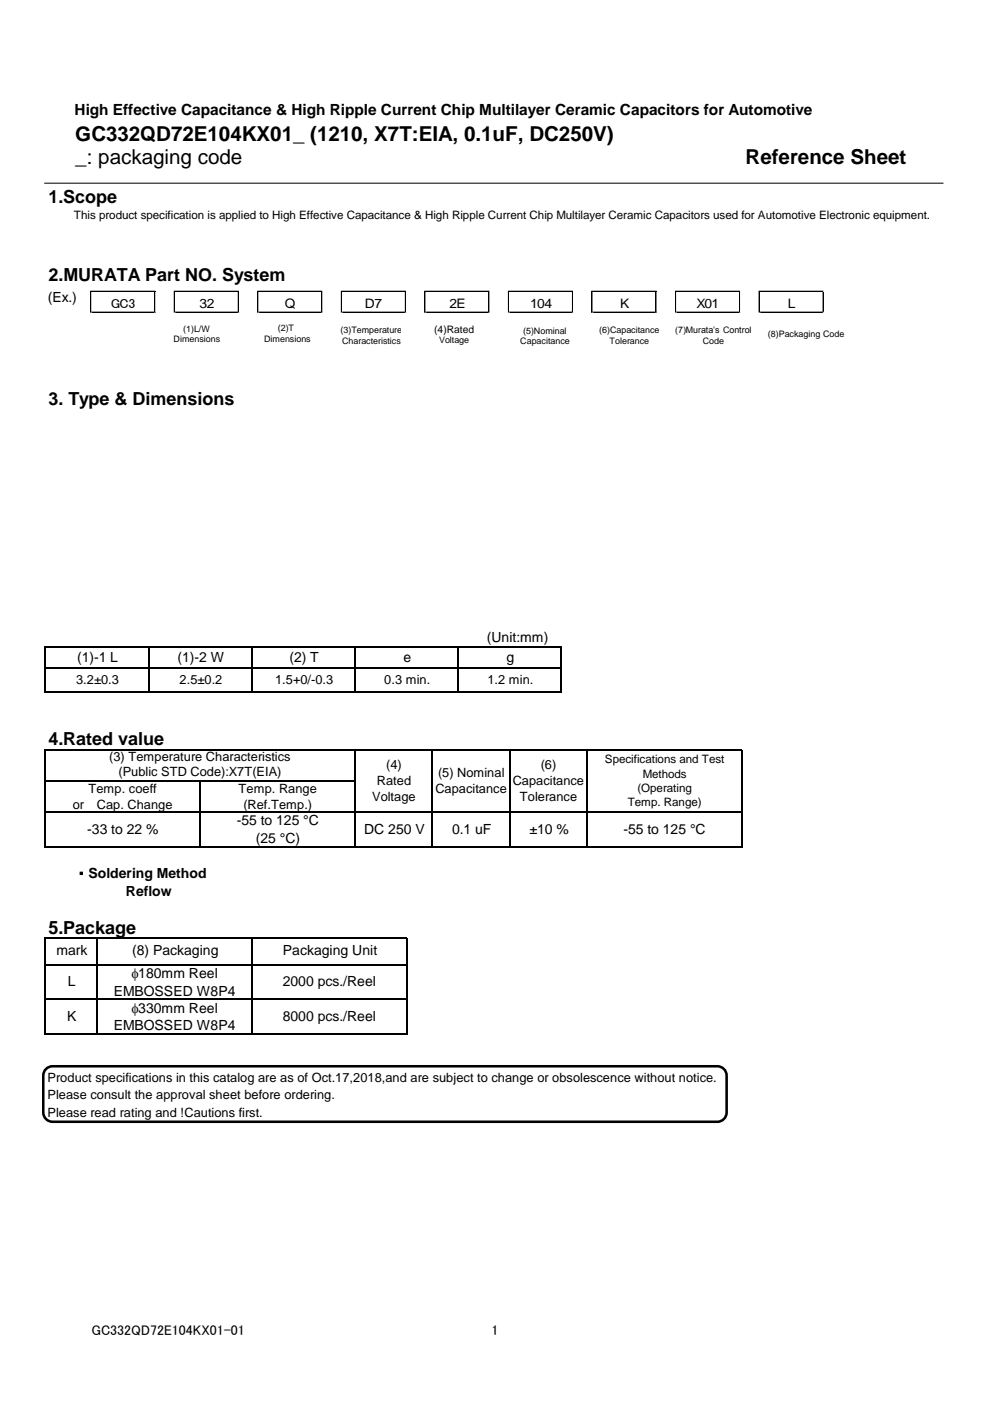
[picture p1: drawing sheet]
<svg xmlns="http://www.w3.org/2000/svg" width="210mm" height="297mm" viewBox="0 0 210 297" stroke-linecap="round" stroke-linejoin="round" font-family="sans-serif">
<defs><g id="words">
<g font-size="4.4">
<text x="16" y="29.8">GC332QD72E104KX01_ (1210, X7T:EIA, 0.1uF, DC250V)</text>
<text x="16" y="34.8">_: packaging code</text>
<text x="158" y="34.8">Reference Sheet</text>
</g>
<g font-size="3.8">
<text x="10.2" y="42.9">1.Scope</text>
<text x="10.2" y="59.5">2.MURATA Part NO. System</text>
<text x="10.2" y="85.7">3. Type &amp; Dimensions</text>
<text x="10.2" y="157.9">4.Rated value</text>
<text x="10.2" y="197.9">5.Package</text>
</g>
<text font-size="3.3" x="15.8" y="24.3">High Effective Capacitance &amp; High Ripple Current Chip Multilayer Ceramic Capacitors for Automotive</text>
<g font-size="3">
<text x="10.1" y="63.9">(Ex.)</text>
<text x="103.1" y="136">(Unit:mm)</text>
<text x="16.3" y="140.2">(1)-1 L</text>
<text x="37.6" y="140.2">(1)-2 W</text>
<text x="61.3" y="140.2">(2) T</text>
<text x="85.5" y="140.2">e</text>
<text x="107.3" y="140.2">g</text>
<text x="18.5" y="176.8">-33 to 22 %</text>
<text x="50.2" y="174.9">-55 to 125 °C</text>
<text x="54.2" y="178.7">(25 °C)</text>
<text x="77.1" y="176.7">DC 250 V</text>
<text x="95.8" y="176.7">0.1 uF</text>
<text x="112.2" y="176.7">±10 %</text>
<text x="132.1" y="176.8">-55 to 125 °C</text>
<text x="15.7" y="186.2">・Soldering Method</text>
<text x="26.7" y="189.8">Reflow</text>
<text x="11.9" y="202.5">mark</text>
<text x="28" y="202.5">(8) Packaging</text>
<text x="60" y="202.5">Packaging Unit</text>
<text x="14.4" y="209">L</text>
<text x="27.9" y="207.3">f180mm Reel</text>
<text x="59.9" y="209.1">2000 pcs./Reel</text>
<text x="24.1" y="211">EMBOSSED W8P4</text>
<text x="27.9" y="214.7">f330mm Reel</text>
<text x="14.2" y="216.4">K</text>
<text x="24.1" y="218.4">EMBOSSED W8P4</text>
<text x="59.9" y="216.4">8000 pcs./Reel</text>
<text x="19.4" y="282.9">GC332QD72E104KX01-01</text>
<text x="104.1" y="282.9">1</text>
</g>
<g font-size="2.8">
<text x="23.5" y="65.3">GC3</text>
<text x="42.3" y="65.3">32</text>
<text x="60.4" y="65.3">Q</text>
<text x="77.3" y="65.3">D7</text>
<text x="95.2" y="65.3">2E</text>
<text x="112.3" y="65.3">104</text>
<text x="131.4" y="65.3">K</text>
<text x="147.6" y="65.3">X01</text>
<text x="167" y="65.3">L</text>
</g>
<g font-size="2.7">
<text x="16.1" y="145">3.2±0.3</text>
<text x="38.1" y="145">2.5±0.2</text>
<text x="58.3" y="145">1.5+0/-0.3</text>
<text x="81.4" y="145">0.3 min.</text>
<text x="103.3" y="145">1.2 min.</text>
<text x="23.2" y="161.2">(3) Temperature Characteristics</text>
<text x="25.1" y="164.5">(Public STD Code):X7T(EIA)</text>
<text x="79.9" y="166.4">Rated</text>
<text x="81.8" y="163">(4)</text>
<text x="92.8" y="164.7">(5) Nominal</text>
<text x="108.6" y="166.4">Capacitance</text>
<text x="114.6" y="163">(6)</text>
<text x="15.4" y="171.4">or</text>
<text x="18.8" y="168">Temp. coeff</text>
<text x="20.5" y="171.4">Cap. Change</text>
<text x="50.6" y="168">Temp. Range</text>
<text x="51.6" y="171.4">(Ref.Temp.)</text>
<text x="78.8" y="169.7">Voltage</text>
<text x="92.3" y="168">Capacitance</text>
<text x="110.2" y="169.7">Tolerance</text>
<text x="10.1" y="229.3">Product specifications in this catalog are as of Oct.17,2018,and are subject to change or obsolescence without notice.</text>
<text x="10.1" y="233">Please consult the approval sheet before ordering.</text>
<text x="10.1" y="236.6">Please read rating and !Cautions first.</text>
</g>
<g font-size="2.5">
<text x="15.7" y="46.4">This product specification is applied to High Effective Capacitance &amp; High Ripple Current Chip Multilayer Ceramic Capacitors used for Automotive Electronic equipment.</text>
<text x="128.2" y="161.7">Specifications and Test</text>
<text x="135.1" y="167.8">(Operating</text>
<text x="136.2" y="164.8">Methods</text>
<text x="133" y="170.9">Temp. Range)</text>
</g>
<text font-size="2.2" x="92" y="70.5">(4)Rated</text>
<g font-size="1.9">
<text x="38.8" y="70.4">(1)L/W</text>
<text x="58.9" y="70.2">(2)T</text>
<text x="72.2" y="70.6">(3)Temperature</text>
<text x="110.9" y="70.7">(5)Nominal</text>
<text x="127" y="70.6">(6)Capacitance</text>
<text x="143.1" y="70.6">(7)Murata’s Control</text>
<text x="162.7" y="71.5">(8)Packaging Code</text>
<text x="36.8" y="72.5">Dimensions</text>
<text x="55.9" y="72.4">Dimensions</text>
<text x="72.5" y="72.8">Characteristics</text>
<text x="93" y="72.8">Voltage</text>
<text x="110.2" y="72.9">Capacitance</text>
<text x="129.2" y="72.8">Tolerance</text>
<text x="148.9" y="72.8">Code</text>
</g>
</g></defs>
<g fill="none" stroke="#000" stroke-width=".25">
<path d="M9.5 136.9v9.9M9.7 137.1h109.4M31.5 137.2v9.6M53.4 137.2v9.6M75.2 137.2v9.6M97.1 137.2v9.6M118.9 137.2v9.6M9.5 158.8v20.9M9.7 141.7h109.4M9.7 146.7h109.4M9.7 158.9h147.6M75.2 159v20.7"/>
<path d="M91.6 159v20.7M108 159v20.7M124.4 159v20.7M157.2 159v20.7M9.7 165.5h65.7M9.7 172.2h147.6M9.7 179.6h147.6M42.5 165.7v14M9.5 198.6v20.7M9.7 198.7h76.6M20.6 198.9v20.4M53.4 198.9v20.4"/>
<path d="M86.2 198.9v20.4M9.7 204.5h76.6M9.7 211.8h76.6M9.7 219.2h76.6"/>
</g>
<path d="M9.4 38.8h190.5" fill="none" stroke="#000" stroke-width=".21"/>
<g fill="#fff">
<path d="M32.9 67h17.7v7.5h-17.7z" fill-rule="evenodd"/>
<path d="M49.6 67h20.9v7.3h-20.9z" fill-rule="evenodd"/>
<path d="M68.6 67.3h20.2v7.4h-20.2z" fill-rule="evenodd"/>
<path d="M85 67.3h22.4v7h-22.4z" fill-rule="evenodd"/>
<path d="M104.8 67h21.3v8.2h-21.3z" fill-rule="evenodd"/>
<path d="M141.9 67.2h18.5v7.6h-18.5z" fill-rule="evenodd"/>
</g>
<path d="M9.7 226.6l.9-.5 .5-.1h140.9a1.96 1.96 0 0 1 2 1.9v7.9a1.96 1.96 0 0 1-2 1.9h-140.9a1.96 1.96 0 0 1-1.9-1.9v-7.9v-.5z" fill="none" stroke="#000" stroke-width=".54"/>
<path d="M19.3 61.8h155.2v4.4h-155.2z" fill-rule="evenodd" fill="#fff"/>
<g fill="none" stroke="#000" stroke-width=".21">
<path d="M19.2 61.6v4.6M19.3 61.7h13.6M19.3 66.1h13.6M32.8 61.8v4.4M36.9 61.6v4.6M37 61.7h13.6M37 66.1h13.6M50.5 61.8v4.4M54.6 61.6v4.6M54.7 61.7h13.6M54.7 66.1h13.6M68.2 61.8v4.4"/>
<path d="M72.3 61.6v4.6M72.4 61.7h13.6M72.4 66.1h13.6M85.9 61.8v4.4M90 61.6v4.6M90.1 61.7h13.6M90.1 66.1h13.6M103.6 61.8v4.4M107.7 61.6v4.6M107.8 61.7h13.6M107.8 66.1h13.6M121.3 61.8v4.4"/>
<path d="M125.4 61.6v4.6M125.5 61.7h13.6M125.5 66.1h13.6M139 61.8v4.4M143.1 61.6v4.6M143.2 61.7h13.6M143.2 66.1h13.6M156.7 61.8v4.4M160.8 61.6v4.6M160.9 61.7h13.6M160.9 66.1h13.6M174.4 61.8v4.4"/>
</g>
<g fill="#d4d4d4">
<path d="M174.5 61.6v.2z" fill-rule="evenodd"/>
<path d="M174.5 66.1v.1z" fill-rule="evenodd"/>
</g>
<use href="#words"/>
</svg>
